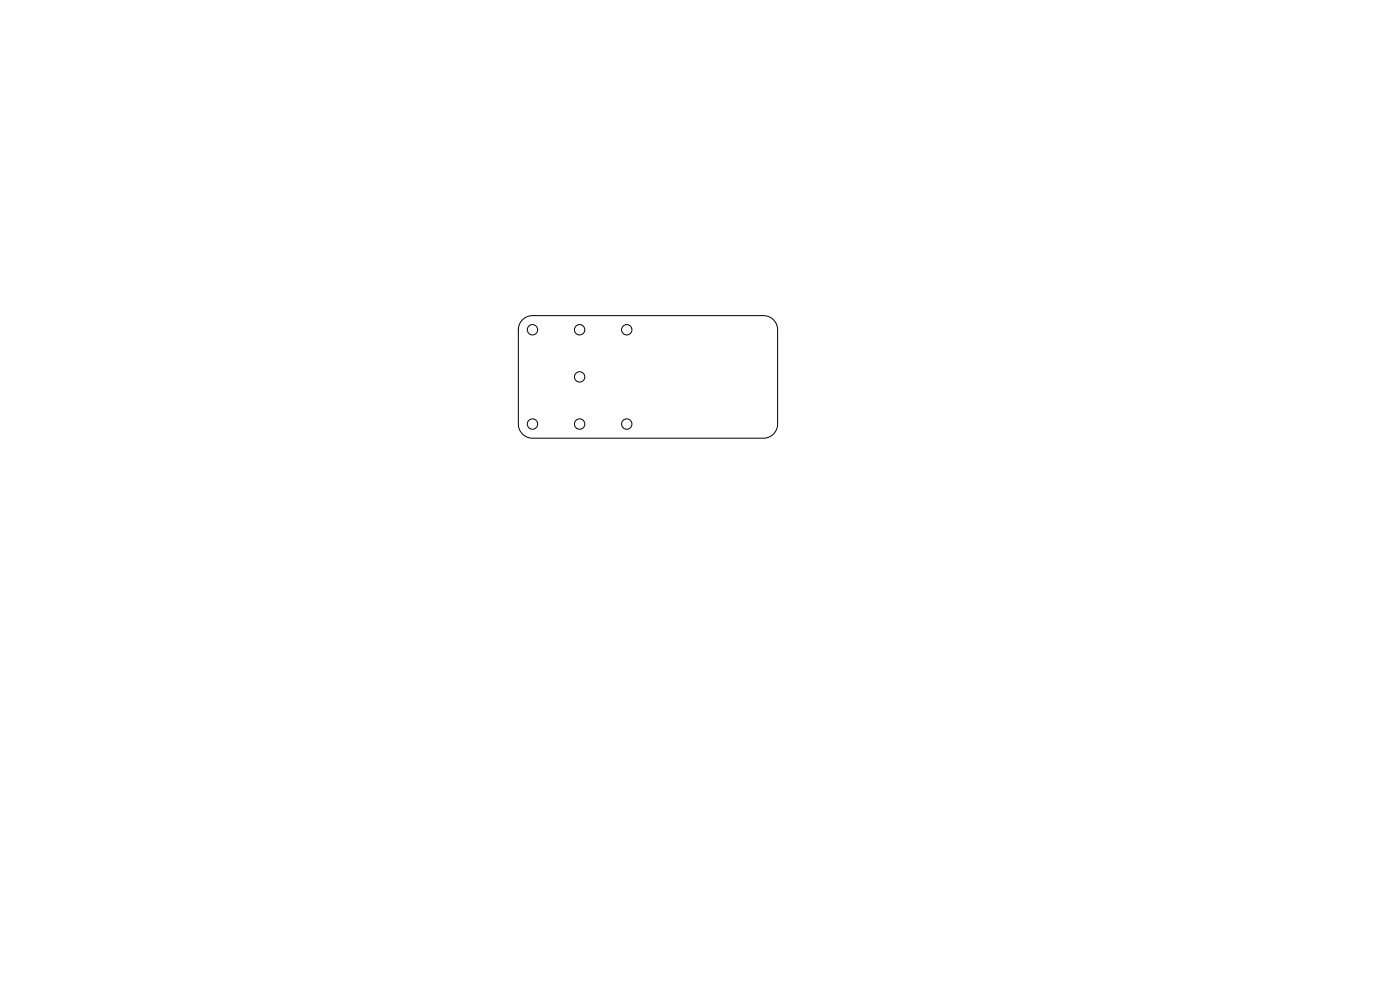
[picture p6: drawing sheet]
<svg xmlns="http://www.w3.org/2000/svg" width="297mm" height="210mm" viewBox="0 0 297 210" stroke-linecap="round" stroke-linejoin="round" font-family="sans-serif">
<g fill="none" stroke="#000" stroke-width=".21">
<path d="M110.8 67.8a3 3 0 0 1 2.2-.8h49a3 3 0 0 1 3 3v20a3 3 0 0 1-3 3h-49a3 3 0 0 1-3-3v-20a3 3 0 0 1 .8-2.2z"/>
<circle cx="113" cy="70" r="1.1"/>
<circle cx="123" cy="80" r="1.1"/>
<circle cx="123" cy="70" r="1.1"/>
<circle cx="133" cy="70" r="1.1"/>
<circle cx="113" cy="90" r="1.1"/>
<circle cx="123" cy="90" r="1.1"/>
<circle cx="133" cy="90" r="1.1"/>
</g>
</svg>
